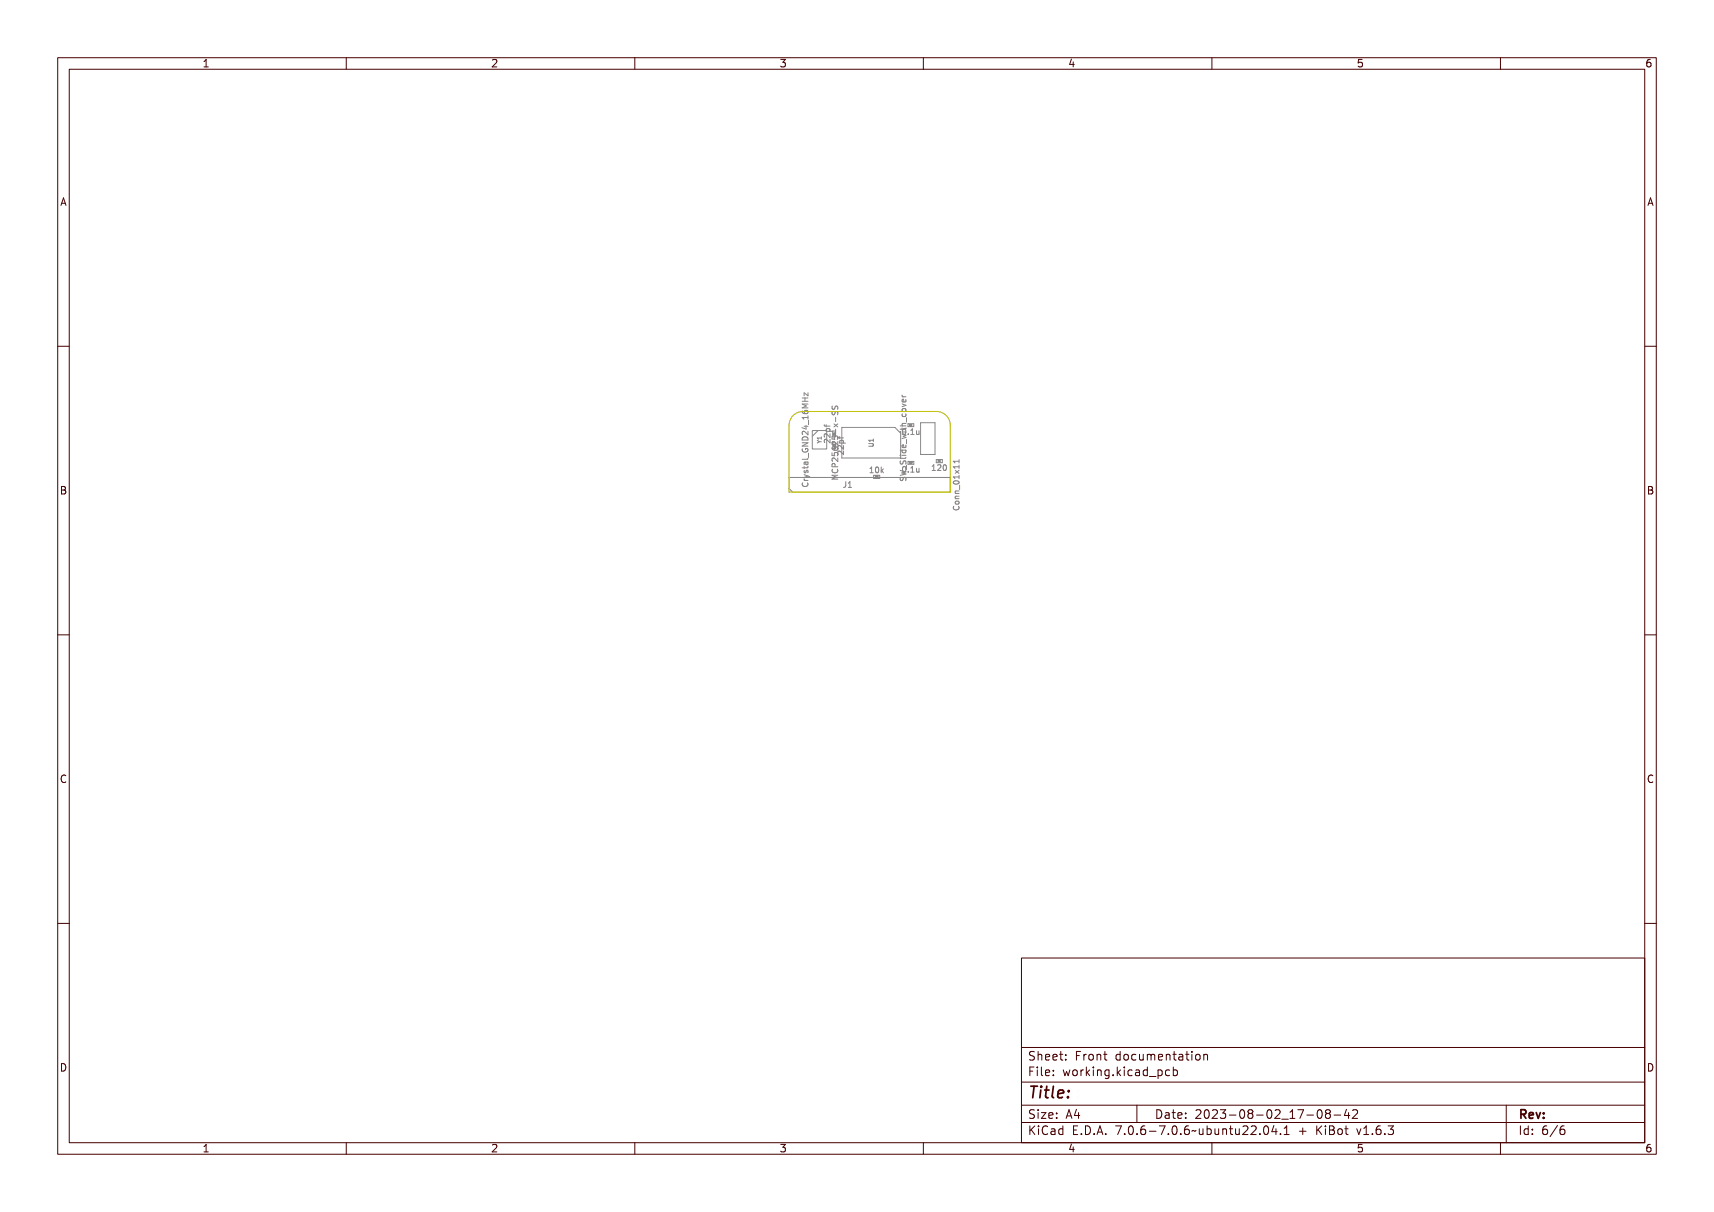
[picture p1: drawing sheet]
<svg xmlns="http://www.w3.org/2000/svg" width="297mm" height="210mm" viewBox="0 0 297 210" stroke-linecap="round" stroke-linejoin="round" font-family="sans-serif">
<defs><g id="words">
<text font-size="2.7" fill="#480000" x="178" y="190.3">Title:</text>
<g font-size="2" fill="#480000">
<text x="178" y="183.7">Sheet: Front documentation</text>
<text x="178" y="186.5">File: working.kicad_pcb</text>
<text x="178" y="193.9">Size: A4</text>
<text x="178" y="196.6">KiCad E.D.A. 7.0.6-7.0.6~ubuntu22.04.1 + KiBot v1.6.3</text>
<text x="200" y="193.9">Date: 2023-08-02_17-08-42</text>
<text x="263" y="196.6">Id: 6/6</text>
<text x="263" y="193.9">Rev:</text>
</g>
<g font-size="1.7" fill="#480000">
<text x="35" y="11.7">1</text>
<text x="85" y="11.7">2</text>
<text x="135" y="11.7">3</text>
<text x="185" y="11.7">4</text>
<text x="235" y="11.7">5</text>
<text x="285" y="11.7">6</text>
<text x="10.5" y="35.7">A</text>
<text x="285.5" y="35.7">A</text>
<text x="10.5" y="85.6">B</text>
<text x="285.5" y="85.6">B</text>
<text x="10.5" y="135.7">C</text>
<text x="285.5" y="135.7">C</text>
<text x="10.5" y="185.6">D</text>
<text x="285.5" y="185.6">D</text>
<text x="35" y="199.7">1</text>
<text x="85" y="199.7">2</text>
<text x="135" y="199.7">3</text>
<text x="185" y="199.7">4</text>
<text x="235" y="199.7">5</text>
<text x="285" y="199.7">6</text>
</g>
<g font-size="1.3" fill="#848484">
<text x="156.2" y="75.3">0.1u</text>
<text x="150.7" y="82">10k</text>
<text x="156.2" y="81.9">0.1u</text>
<text x="161.6" y="81.6">120</text>
<text x="146.1" y="84.5">J1</text>
<text x="166.2" y="88" transform="rotate(-90 166.2 88)">Conn_01x11</text>
</g>
<g font-size=".3" fill="#848484">
<text x="157.6" y="73.8">C1</text>
<text x="151.7" y="82.8">R2</text>
<text x="157.6" y="80.3">C2</text>
<text x="162.6" y="80">R1</text>
</g>
</g></defs>
<g fill="none" stroke="#848484" stroke-width=".17">
<path d="M139 71.2l.1 .3 .1 .1 .6 .1 .2-.2-.1-.3h-.5v.3l.2 .2M139 76.7h1l-1 .6h1M139 69.5h1M139 69h1M139 78.6h.9l.1-.3v.4h-.9v.2h-.1zM139.1 75.9a.54 .54 0 0 1 .6-.2 .54 .54 0 0 1 .3 .5h-1zM139.1 77.8a.45 .45 0 0 0 .4 .6 .45 .45 0 0 0 .4-.7h-.3v.2M139.1 75.9h.9v.2l-.7 .3h.7v.1h-.9v-.2l.8-.3h-.8zM139.1 73.6h.6l.1-.1v.1h.2v.1h-.2v.4h-.1l-.6-.4zM139.1 72.1h.8v-.2h.1v.5h-.1v-.2h-.7v.2h-.1zM139.1 70.2h.9v.2h-.8l.5 .1v.1l-.5 .2h.8v.1h-.9v-.1l.5-.2-.5-.2zM139.1 69.5h.9v.1h-.4v.4h.4v.1h-.9v-.1h.4v-.4h-.4z"/>
<path d="M139.1 71.1h.1a.29 .29 0 0 0 0 .4 .29 .29 0 0 0 .3 .1 .32 .32 0 0 1 .1-.5 .32 .32 0 0 1 .5 .2 .32 .32 0 0 1-.3 .4 .45 .45 0 0 1-.6 0 .45 .45 0 0 1-.1-.6zM139.1 76.7h.2l-.1 .1a.37 .37 0 0 0 .4 .4 .37 .37 0 0 0 .3-.4h-.2v.2h-.2v-.3h.5a.44 .44 0 0 1-.1 .6 .44 .44 0 0 1-.5 0l-.3-.2zM139.1 74.4a.63 .63 0 0 1 .8 .4v-.5h.1v.6l-.4-.3a.24 .24 0 0 0-.4-.1 .24 .24 0 0 0 .1 .4l-.2-.1zM139.2 73.7h.5v.3zM139.2 75.2l.1-.1a.49 .49 0 0 1 .6 .1 .49 .49 0 0 1 .1 .5h-.9zM139.3 75.3h.6v.3h-.7zM139.3 68.7l.7 .4v-.4v.6l-.6-.5v.4h-.1zM139.3 79.9h.1v.3h.5l.1-.3v.3l-.1 .1h-.5l-.1 .2v-.2h-.2v-.1h.2zM139.3 73.9h.7M139.4 79.2l.6-.1-.1 .1a.25 .25 0 0 1 .2 .4 .25 .25 0 0 1-.4 .1 .25 .25 0 0 1-.1-.3v-.2l-.2 .1 .1 .4h-.1zM139.5 69v.5M139.7 73.7v.6l-.7-.2"/>
<path d="M140 74.7v.6l-.7-.6-.3 .2 .1 .4M140 68.1v.5l-.7-.5v.5M140 72.1v.5M140 79.4l-.1 .2h-.9M140 72.3h-1l.3 .3M140 70h-1l.7 .3-.7 .4h1M140.1 72.8v.8M140.1 78.5v.8M140.3 77.4l.1 .8zM140.3 72.6l.1 .8zM140.8 74.7l.1-.1h2.3v.1v3v.1h-2.3l-.1-.1zM141.6 76.3l.4 .2"/>
<path d="M141.7 76.2l.7 .3h-.4l-.3 .2 .3-.2zM141.7 75.8h.6l.1-.1v.4l-.1-.2h-.5l-.1 .2zM141.8 74.6l-1 1M142 76.5h.3M142 76.5l-.4 .3M142.3 75.7v.4M142.3 75.9h-.7l.2 .2M142.8 73.6l.2 .2h.8M142.9 73.7l.1 .2h.1v-.2h.1v.2h.7v.2h-.7l-.1 .2v-.2l-.2-.2zM143 76.2a.63 .63 0 0 1 .8 .4v-.5h.1v.6l-.5-.3a.24 .24 0 0 0-.4-.1 .24 .24 0 0 0 .1 .4l-.2-.1zM143 75.4a.62 .62 0 0 1 .8 .3v-.4h.1v.6l-.5-.3a.24 .24 0 0 0-.4-.1 .24 .24 0 0 0 .1 .4l-.2-.1zM143.2 74.7h1"/>
<path d="M143.2 73.6v.4M143.2 74.7v-.2l.1-.2 .5 .1v.3M143.2 74.5a.35 .35 0 0 1 .5 0 .35 .35 0 0 1 .1 .4h.3v.2h-1zM143.3 74.6l.5 .1a.24 .24 0 0 1-.3 .2 .24 .24 0 0 1-.2-.3zM143.8 76.1v.6l-.7-.6-.3 .2 .1 .4M143.8 75.2v.6l-.7-.6-.3 .2 .1 .3M144.2 75.6v.5h.5l-.1-.5a.44 .44 0 0 1 .7 .3h.9M144.2 78.4v.5l.5 .1-.1-.4 .1-.2h.4l.2 .3M144.2 70.4v.3l.2 .2 .2-.1 .2-.4h.3v.5M144.2 71.3v.4l.2 .2 .2-.1 .2-.4h.3v.5M144.3 78.1h.1v.4h.2a.32 .32 0 0 1 .2-.5 .32 .32 0 0 1 .4 .2 .32 .32 0 0 1-.1 .4 .26 .26 0 0 0 0-.3 .26 .26 0 0 0-.3-.1 .26 .26 0 0 0-.1 .4h-.4zM144.3 75.7h.1v.4h.2a.32 .32 0 0 1 .2-.5 .32 .32 0 0 1 .4 .2 .32 .32 0 0 1-.1 .4 .26 .26 0 0 0 0-.4 .26 .26 0 0 0-.3 0 .26 .26 0 0 0-.1 .4h-.4z"/>
<path d="M144.3 77.3h.1a.29 .29 0 0 0 0 .3 .29 .29 0 0 0 .3 .1 .32 .32 0 0 1 .1-.5 .32 .32 0 0 1 .5 .2 .32 .32 0 0 1-.3 .4 .45 .45 0 0 1-.6 0 .45 .45 0 0 1-.1-.5zM144.3 72.4l.1 .1a.2 .2 0 0 0 0 .4 .2 .2 0 0 0 .3-.2 .3 .3 0 0 1 .5-.2 .3 .3 0 0 1-.2 .5 .23 .23 0 0 0 .2-.3 .23 .23 0 0 0-.4-.1 .33 .33 0 0 1-.4 .4 .33 .33 0 0 1-.1-.6zM144.3 71.6l.1 .1a.2 .2 0 0 0 0 .4 .21 .21 0 0 0 .3-.3 .3 .3 0 0 1 .5-.1 .3 .3 0 0 1-.2 .5 .23 .23 0 0 0 .2-.3 .23 .23 0 0 0-.4-.1 .33 .33 0 0 1-.4 .4 .33 .33 0 0 1-.1-.6zM144.3 76.7h.5v1h-.5zM144.3 78.9a.62 .62 0 0 1 .8 .4v-.5h.1v.6l-.5-.3a.24 .24 0 0 0-.3-.1 .24 .24 0 0 0 0 .4l-.2-.1zM144.3 76.5a.62 .62 0 0 1 .8 .4v-.5h.1v.6l-.5-.3a.24 .24 0 0 0-.3-.1 .24 .24 0 0 0 0 .4l-.2-.1zM144.3 79.7l.4-.1 .1 .5h.4v.1h-.9zM144.4 75.3l.1 .1M144.4 75.3h.1M144.4 79.8h.3v.3h-.3zM144.4 75l.3 .1-.1 .1zM144.4 77.3h.3"/>
<path d="M144.4 77.3h.1M144.4 75.2v.1M144.4 75.2l.1 .1 .1-.1 .1 .1h-.3zM144.4 75.1h.2zM144.4 77.3l.2 .1 .1-.1v.1h-.2zM144.4 77.1h.2l.1 .1-.1-.1-.2 .1zM144.5 75h.1M144.5 74l.3 .2 .4-.2v.1l-.3 .2 .3 .2v.2l-.4-.3-.3 .2 .3-.3zM144.5 75.4h.1M144.5 73.4l.7 .6M144.5 77.1l-.1-.1v.2M144.5 77.1h.1"/>
<path d="M144.5 77h.1M144.6 75v.1h-.2M144.6 75.4h-.1M144.6 75.4h.1M144.6 75.2v.1M144.6 77l.1 .1M144.6 77.3h.1M144.6 75.3h.1M144.6 75.3v.1M144.7 77.3h.1M144.7 77.2h-.1M144.7 77.1v.1"/>
<path d="M144.8 72.3v.8M144.8 74.4v1.3h-.5v-1h.5M144.8 74.9h.1v.4h-.1zM144.8 73.3h.1v.4h-.1zM145.2 75.6l-.1 .5M145.2 76.5v.6l-.7-.6-.3 .2 .1 .4M145.2 79.4v.6l-.7-.6-.3 .1 .1 .4M145.2 73.4l-.7 .6M145.2 75.7l.2 .3h.1v-.3h.1v.3h.6v.1h-.6l-.1 .2v-.2l-.3-.1zM145.3 77.8l-.2-.3-.4-.1-.1 .2 .1 .4M145.3 78.2a.63 .63 0 0 1 .8 .4v-.5h.1v.6l-.5-.3a.24 .24 0 0 0-.3 0 .24 .24 0 0 0 0 .3l-.2-.1zM145.3 77.4a.63 .63 0 0 1 .8 .4v-.5h.1v.6l-.5-.3a.24 .24 0 0 0-.3 0 .24 .24 0 0 0 0 .3l-.2-.1z"/>
<path d="M145.5 76.8h1M145.5 75.6v.4M145.5 76.8v-.3l.2-.2 .4 .1v.4M145.6 76.6a.35 .35 0 0 1 .4-.1 .35 .35 0 0 1 .2 .4l.3 .1v.1h-1zM145.6 76.7h.5a.24 .24 0 0 1-.3 .3 .24 .24 0 0 1-.2-.3zM145.9 74.1h9.2l1 1v4.3h-10.2zM146.2 77.2v.6l-.7-.6-.3 .1v.5l-.2 .2h-.6l-.2-.2v-.3M146.2 78.2v.6l-.6-.6h-.3l-.2 .8M150.5 76.9h.7l.1 .1-.1 .3h-.7M150.6 76.8h.5a.25 .25 0 0 1 .3 .2 .25 .25 0 0 1-.3 .3h-.5v-.1h.5a.14 .14 0 0 0 .2-.2 .14 .14 0 0 0-.2-.1h-.5zM150.6 76.3h.7l.1-.2v.5l-.1-.2h-.6v.2h-.1zM151.3 76.1v.4"/>
<path d="M151.3 76.3h-.8l.3 .2M156 78.9h.1M156 78h1M156 73.8h1M156 79.9h.8l.2-.2v.3h-.9v.2h-.1zM156 79.1h.2v.1h-.2zM156 78h1l-.1 .2a.31 .31 0 0 1-.2 .4 .31 .31 0 0 1-.3-.4h-.4zM156 75h.2v.2h-.2zM156 79.8v.4l.2 .2M156.3 79.1h.6v-.3h.1v.6h-.1v-.2h-.5l-.1 .2zM156.3 75.5l.7 .2v.1l-.4 .1 .4 .1v.1l-.7 .2v-.1l.6-.1-.4-.1v-.1l.4-.1-.6-.2zM156.3 75h.6v-.2h.1v.6h-.1v-.2h-.5l-.1 .2z"/>
<path d="M156.3 74h.1v.3h.5l.1-.3v.3l-.1 .1h-.5l-.1 .2v-.2h-.2v-.1h.2zM156.3 70l.7 .2v.2l-.7 .2v-.1l.6-.2-.6-.2zM156.3 78.9h.7M156.3 68.5l.2 .3M156.3 70l.7 .2-.7 .3M156.3 68.8h.7M156.3 68.4h.1a.24 .24 0 0 0 0 .2 .24 .24 0 0 0 .3 .1h.3v.2h-.7v-.2h.1l-.1-.1zM156.3 71.6h.2a.27 .27 0 0 0 0 .4 .27 .27 0 0 0 .3 0 .27 .27 0 0 0 .1-.4 .3 .3 0 0 1 .2 .4 .3 .3 0 0 1-.4 .2 .36 .36 0 0 1-.4-.2 .36 .36 0 0 1 0-.4zM156.4 73.3l.6-.1v.2h-.5l-.1 .1 .1 .2h.5v.1h-1v-.1h.4l-.1-.2zM156.4 70.9l.4-.1 .2 .3-.2 .2h-.3l-.2-.2zM156.4 71.7l-.1 .3 .2 .2 .4-.1v-.4M156.4 78l-.1 .3 .2 .2 .4-.1v-.4"/>
<path d="M156.4 77.3l.3-.1v.5a.28 .28 0 0 0 .2-.2 .28 .28 0 0 0 0-.3 .37 .37 0 0 1 0 .5 .37 .37 0 0 1-.5 .1 .37 .37 0 0 1 0-.5zM156.4 69.3l.3-.1v.5a.28 .28 0 0 0 .2-.2 .28 .28 0 0 0 0-.3 .37 .37 0 0 1 0 .5 .37 .37 0 0 1-.5 .1 .37 .37 0 0 1 0-.5zM156.4 74.5a.27 .27 0 0 1 .5 0l.1 .3a.39 .39 0 0 1-.4 .6 .58 .58 0 0 1-.2-.9zM156.4 77.4l.2-.1v.4l-.2-.1zM156.4 69.4l.2-.1v.4l-.2-.1zM156.5 78.2l.4 .1a.24 .24 0 0 1-.2 .2 .24 .24 0 0 1-.2-.3zM156.5 71h.4a.24 .24 0 0 1-.2 .3 .24 .24 0 0 1-.2-.3zM156.6 74.5a.4 .4 0 0 1 .2 .3 .4 .4 0 0 1-.2 .4l-.1-.4zM156.9 69.2l.1 .3-.2 .2-.4-.1v-.4h.2v.5M156.9 77.1l.1 .3-.2 .2-.4-.1v-.4h.2v.5M157 79.3l-.2 .1h-.8M157 73.4h-.6v.4"/>
<path d="M157 75.8l-.7 .2M157.1 72.4v.7M157.1 76.1v.8M157.3 76.3v.8zM157.3 72.3v.8zM157.3 73.9v-.5h1v.5M157.4 75.1h.1v.2h-.1zM158 74.4h.4v.8h.2v.1h-.6v-.1h.2v-.7h-.2zM158.8 74.6h.1v.5l.1 .2 .2-.2v-.5h.1v.7l-.1-.1a.23 .23 0 0 1-.3 .1 .23 .23 0 0 1-.1-.2zM159.5 73.2h2.5v5.5h-2.5zM136.7 82.7h28v2.6h-27.3l-.7-.7zM139.1 83.7a.44 .44 0 0 0 .4 .6 .44 .44 0 0 0 .4-.6"/>
<path d="M139.1 83.1h.2a.34 .34 0 0 0 .3 .5 .34 .34 0 0 0 .3-.5h.1a.47 .47 0 0 1-.4 .6 .47 .47 0 0 1-.5-.6zM139.3 81.5l.6 .2a.37 .37 0 0 1 .4 .4l-.3-.2-.7 .2v-.1l.6-.2-.6-.2zM139.3 83.2h.7M139.3 83l.2 .2M139.3 80.8v.4M139.3 82.2l.7 .3M139.3 80.8h.2l-.1 .3h.2a.3 .3 0 0 1 .3-.3 .3 .3 0 0 1 .1 .5l-.1-.1a.18 .18 0 0 0 .1-.2 .18 .18 0 0 0-.2-.1l-.1 .1a.23 .23 0 0 1-.2 .3 .23 .23 0 0 1-.2-.4zM139.4 82.3h.1a.24 .24 0 0 0-.1 .2 .24 .24 0 0 0 .3 .2h.3v.1h-.7v-.1h.2l-.2-.2zM139.4 81.5l-.1 .3 .2 .1h.1l.1-.4h.3v.4M139.6 80.1l.2 .4 .2-.1v-.3M140 80.8l-.1 .3h-.9M140 80.1h-.6v.4"/>
<path d="M140 82.5l-.7 .2M140 82.5l.3 .2M144.3 81.2h.9v.1h-.8l.5 .2v.1l-.5 .1h.8v.2h-.9v-.2l.4-.2-.4-.1zM144.3 81.3a.44 .44 0 0 0 .4 .6 .44 .44 0 0 0 .4-.6M144.3 80.4h.1a.34 .34 0 0 0 .3 .5 .34 .34 0 0 0 .3-.5h.2a.47 .47 0 0 1-.5 .6 .47 .47 0 0 1-.4-.6zM144.7 80.9v-.5h-.4l-.1 .5h1M145.2 82.4h-1l.7 .3-.7 .3h1M150.9 81h.3v.9h.2v.1h-.5v-.1h.2v-.8l-.2 .1zM151.4 82.4v.5h1v-.5M151.7 81.1a.27 .27 0 0 1 .4 0l.1 .4a.39 .39 0 0 1-.3 .5 .58 .58 0 0 1-.2-.9zM151.8 81.1a.4 .4 0 0 1 .3 .4 .4 .4 0 0 1-.3 .4l-.1-.4zM152.5 80.9h.1v.6l.5-.3-.3 .3 .3 .5h-.2l-.2-.4-.1 .4h-.1z"/>
<path d="M156 82.7v.4l.2 .2 .2-.1 .2-.4h.3v.5M156.1 81.9l.9 .2v.1l-.6 .1 .6 .2v.1l-.9 .1v-.1l.7-.1-.5-.1v-.1l.5-.2h-.7zM156.1 82.9h.1a.2 .2 0 0 0 0 .4 .2 .2 0 0 0 .3-.2 .3 .3 0 0 1 .5-.2 .3 .3 0 0 1-.2 .5 .23 .23 0 0 0 .2-.3 .23 .23 0 0 0-.4-.1 .33 .33 0 0 1-.4 .4 .33 .33 0 0 1-.1-.5zM156.1 80.5h.1a.2 .2 0 0 0 0 .4 .2 .2 0 0 0 .3-.2 .3 .3 0 0 1 .5-.2 .3 .3 0 0 1-.2 .5 .23 .23 0 0 0 .2-.3 .23 .23 0 0 0-.4-.1 .33 .33 0 0 1-.4 .4 .33 .33 0 0 1-.1-.5zM156.3 80.4l.4-.6 .3 .2-.1 .4M156.4 81a.27 .27 0 0 1 .5 0l.1 .4a.39 .39 0 0 1-.4 .5 .58 .58 0 0 1-.2-.9zM156.6 81a.4 .4 0 0 1 .2 .4 .4 .4 0 0 1-.2 .4l-.1-.4zM157 82.1l-1 .3M157.3 81.1v.8zM157.3 80.4v-.5h1v.5M157.4 81.7h.1v.2h-.1zM158 80.9h.4v.8h.2v.2h-.6v-.2h.2v-.7l-.2 .1z"/>
<path d="M158.8 81.1h.1v.6l.1 .1 .2-.2v-.5h.1v.8l-.1-.2a.23 .23 0 0 1-.3 .2 .23 .23 0 0 1-.1-.3zM161.7 80.6h.4v.9h.2v.1h-.6v-.1h.2v-.8l-.2 .1zM162.2 80.2v-.6h1.1v.6M162.5 80.6a.35 .35 0 0 1 .5 .1 .35 .35 0 0 1-.2 .5l-.2 .3h.4v.1h-.5l.3-.5a.24 .24 0 0 0 0-.4 .24 .24 0 0 0-.3 .1zM163.3 80.7a.27 .27 0 0 1 .5 0l.1 .4a.39 .39 0 0 1-.3 .5 .58 .58 0 0 1-.3-.9zM163.5 80.7a.4 .4 0 0 1 .2 .4 .4 .4 0 0 1-.2 .4l-.1-.4zM165.3 82.7h.8v-.2h.1v.5h-.1v-.2h-.7v.2h-.1zM165.3 81.1h.8v-.2h.1v.5h-.1v-.2h-.7v.2h-.1zM165.3 80.3h.8v-.2h.1v.5h-.1v-.2h-.7v.2h-.1zM165.3 83.5a.51 .51 0 0 1 .5-.2 .51 .51 0 0 1 .4 .4 .52 .52 0 0 1-.6 .2 .52 .52 0 0 1-.3-.4zM165.3 87.3h.1a.34 .34 0 0 0 .3 .5 .34 .34 0 0 0 .4-.5h.1a.47 .47 0 0 1-.5 .6 .47 .47 0 0 1-.4-.6zM165.4 83.5a.44 .44 0 0 1 .7 .2 .44 .44 0 0 1-.7-.2z"/>
<path d="M165.5 81.7l.3 .2 .4-.3v.2l-.3 .2 .3 .2v.1l-.4-.2-.3 .2 .3-.3zM165.6 85.8l.6-.1v.1l-.5 .1-.1 .1 .1 .1 .5 .1v.1h-.7l.1-.1-.1-.2zM165.6 85l.6-.1v.1h-.5l-.1 .2 .1 .1 .5 .1v.1h-.7l.1-.1-.1-.2zM165.7 86.7h.4a.24 .24 0 0 1-.2 .3 .24 .24 0 0 1-.2-.3zM166.5 84v.8z"/>
<circle cx="139.7" cy="71.4" r=".22"/>
<circle cx="139.8" cy="79.4" r=".16"/>
<circle cx="144.9" cy="77.5" r=".22"/>
<circle cx="156.6" cy="74.8" r=".09"/>
<circle cx="156.6" cy="71.1" r=".37"/>
<circle cx="151.9" cy="81.5" r=".09"/>
<circle cx="156.6" cy="81.4" r=".09"/>
<circle cx="163.6" cy="81.1" r=".09"/>
<circle cx="165.7" cy="83.6" r=".09"/>
<circle cx="165.8" cy="86.8" r=".37"/>
</g>
<path d="M137.6 71.8l1-.4 .5-.1h23.1a2.4 2.4 0 0 1 2.5 2.4v11.6h-28v-11.6a2.4 2.4 0 0 1 .9-1.9z" fill="none" stroke="#c2c200" stroke-width=".17"/>
<g fill="none" stroke="#480000" stroke-width=".17">
<path d="M10 10h277v190h-277zM12 12h273v186h-273zM60 10v2M110 10v2M160 10v2M210 10v2M260 10v2M10 60h2M285 60h2M10 110h2M285 110h2M10 160h2"/>
<path d="M285 160h2M177 166h108v32h-108zM60 198v2M110 198v2M160 198v2M177 181.5h108M177 187.5h108M177 191.5h108M177 194.5h108M178.1 195.2h.2v.6l.6-.6h.3l-.6 .6 .6 .8h-.2l-.5-.7-.2 .2v.5h-.2zM178.2 185h.9v.2h-.7v.4h.6v.2h-.6v.7h-.2zM178.3 182.4l.5-.1h.2v.2a.31 .31 0 0 0-.5-.1 .31 .31 0 0 0 0 .5 .5 .5 0 0 1 .6 .6 .5 .5 0 0 1-.8 .2l-.1-.2a.34 .34 0 0 0 .4 .1 .34 .34 0 0 0 .1-.5 .47 .47 0 0 1-.5-.2 .47 .47 0 0 1 .1-.5z"/>
<path d="M178.3 192.5l.5-.1h.2v.2a.31 .31 0 0 0-.5-.1 .31 .31 0 0 0 0 .5 .5 .5 0 0 1 .6 .6 .5 .5 0 0 1-.8 .2l-.1-.2a.34 .34 0 0 0 .4 .1 .34 .34 0 0 0 .1-.5 .47 .47 0 0 1-.5-.2 .47 .47 0 0 1 .1-.5zM179.4 182.2h.2v.6a.35 .35 0 0 1 .4-.1 .35 .35 0 0 1 .2 .4v.6h-.2v-.8h-.4v.8h-.2zM179.5 185.4h.4v.9h.4v.2h-.9v-.2h.3v-.8h-.2zM179.5 192.8h.4v.9h.4v.1h-.9v-.1h.3v-.8h-.2zM179.5 195.6h.4v.9h.4v.1h-.9v-.1h.3v-.8h-.2zM179.7 184.9h.2v.3h-.2zM179.7 192.3h.2v.3h-.2zM179.7 195.1h.2v.3h-.2zM180.6 184.9h.4v1.3l.4 .1v.2l-.5-.2v-1.2h-.3zM180.6 192.8h.8v.1l-.6 .8h.6v.1h-.8v-.1l.6-.8h-.6zM180.7 182.8a.49 .49 0 0 1 .6-.1 .49 .49 0 0 1 .2 .5h-.8a.42 .42 0 0 0 .3 .4 .42 .42 0 0 0 .4-.1v.2a.6 .6 0 0 1-.8-.1 .6 .6 0 0 1 .1-.8zM180.7 195.4l.5-.2h.3v.2a.43 .43 0 0 0-.6 0 .43 .43 0 0 0-.2 .5 .43 .43 0 0 0 .2 .5 .43 .43 0 0 0 .6 0v.2a.66 .66 0 0 1-.8-.1 .66 .66 0 0 1-.1-.8z"/>
<path d="M180.8 182.9l.4-.1 .1 .3h-.6zM181.8 195.6h.2a.45 .45 0 0 1 .5 0 .45 .45 0 0 1 .1 .4v.6h-.1v-.1a.38 .38 0 0 1-.5 .2 .38 .38 0 0 1-.2-.5 .38 .38 0 0 1 .4-.2h.3a.35 .35 0 0 0-.3-.4 .35 .35 0 0 0-.4 .2zM181.9 182.8a.49 .49 0 0 1 .6-.1 .49 .49 0 0 1 .2 .5h-.8a.42 .42 0 0 0 .3 .4 .42 .42 0 0 0 .5-.1v.2a.6 .6 0 0 1-.9-.1 .6 .6 0 0 1 .1-.8zM181.9 185.5a.49 .49 0 0 1 .6-.1 .49 .49 0 0 1 .2 .5h-.8a.42 .42 0 0 0 .3 .4 .42 .42 0 0 0 .5-.1v.2a.6 .6 0 0 1-.9-.1 .6 .6 0 0 1 .1-.8zM181.9 192.9a.49 .49 0 0 1 .6-.1 .49 .49 0 0 1 .2 .5h-.8a.42 .42 0 0 0 .3 .4 .42 .42 0 0 0 .5-.1v.2a.6 .6 0 0 1-.9-.1 .6 .6 0 0 1 .1-.8zM182 196.2l.5-.1a.31 .31 0 0 1-.2 .4 .31 .31 0 0 1-.4-.1zM182 182.9l.4-.1 .1 .3h-.6zM182 185.6l.4-.1 .1 .3h-.6zM182 193l.4-.1 .1 .3h-.6zM183 195.7l.4-.2 .2 .2v-.6h.2v1.5h-.2v-.1a.42 .42 0 0 1-.5 .1 .42 .42 0 0 1-.2-.5zM183.2 195.8l.1-.1a.4 .4 0 0 1 .3 .4 .4 .4 0 0 1-.3 .4l-.2-.2zM183.2 182.3h.2v.4h.4v.1h-.4l.1 .8h.3v.1h-.2a.3 .3 0 0 1-.4-.3v-.6h-.3v-.1h.3z"/>
<path d="M183.3 185.4h.2v.3h-.2zM183.3 186.2h.2v.3h-.2zM183.3 192.8h.2v.3h-.2zM183.3 193.6h.2v.2h-.2zM184.5 182.7h.2v.3h-.2zM184.5 183.5h.2v.2h-.2zM185.2 185.4h.2l.2 .8 .1-.5h.2l.2 .5 .1-.8h.2l-.2 1.1h-.2l-.2-.7-.2 .7h-.1zM185.4 195.2h.9v.2h-.7v.4h.6v.2h-.6v.5h.7v.1h-.9zM185.7 192.4h.2l.5 1.4h-.2l-.1-.3h-.5l-.1 .3h-.2zM185.8 192.6l.2 .7h-.4zM186.6 182.3h.9v.2h-.7v.4h.6v.2h-.6v.6h-.2zM186.7 185.5a.52 .52 0 0 1 .8 .4 .52 .52 0 0 1-.8 .4l-.1-.4z"/>
<path d="M186.8 185.6l.1-.1a.39 .39 0 0 1 .4 .4 .39 .39 0 0 1-.4 .4l-.1-.2zM186.9 196.4h.2v.2h-.2zM187.1 192.4h.2v.9h.2v.2h-.2v.3h-.2v-.3h-.6v-.2zM187.1 192.6v.7h-.4zM187.8 195.2a.76 .76 0 0 1 .9 .7 .76 .76 0 0 1-.9 .7zM188 195.4a.57 .57 0 0 1 .5 .5 .57 .57 0 0 1-.5 .6zM188 182.7h.2v.2a.3 .3 0 0 1 .3-.3 .3 .3 0 0 1 .3 .3 .37 .37 0 0 0-.5-.1 .37 .37 0 0 0-.1 .4v.5h-.2zM188 185.4h.2v.2a.3 .3 0 0 1 .3-.3 .3 .3 0 0 1 .3 .3 .37 .37 0 0 0-.5-.1 .37 .37 0 0 0-.1 .4v.6h-.2zM189.1 184.9h.1v.9l.5-.4h.2l-.4 .4 .5 .7h-.2l-.4-.6-.2 .1v.5h-.1zM189.1 182.8a.52 .52 0 0 1 .8 .4 .52 .52 0 0 1-.8 .4l-.1-.4zM189.2 182.9l.1-.1a.39 .39 0 0 1 .4 .4 .39 .39 0 0 1-.4 .4l-.1-.2zM189.3 196.4h.3v.2h-.3z"/>
<path d="M190.2 182.7h.2v.1a.35 .35 0 0 1 .4-.1 .35 .35 0 0 1 .3 .4v.6h-.2l-.1-.8h-.3l-.1 .8h-.2zM190.3 185.4h.4v.9h.4v.2h-.9v-.2h.4v-.8h-.3zM190.5 195.2h.3l.4 1.4h-.2l-.1-.3h-.5l-.1 .3h-.2zM190.6 184.9h.1v.3h-.1zM190.6 195.4l.2 .7h-.4zM191.4 185.4h.2v.1a.35 .35 0 0 1 .4-.1 .35 .35 0 0 1 .3 .4v.7h-.2l-.1-.9h-.3l-.1 .9h-.2zM191.7 182.3h.1v.4h.4v.1h-.4l.1 .8h.3v.1h-.2a.3 .3 0 0 1-.3-.3v-.6h-.3v-.1h.3zM191.7 196.4h.3v.2h-.3zM192.7 185.5l.3-.2 .3 .2v-.1h.2v1a.53 .53 0 0 1-.8 .4v-.2a.36 .36 0 0 0 .4 .1 .36 .36 0 0 0 .2-.4l-.1 .1a.53 .53 0 0 1-.7-.3 .53 .53 0 0 1 .2-.6zM192.8 185.6l.1-.1a.39 .39 0 0 1 .4 .4 .39 .39 0 0 1-.4 .4l-.1-.2zM193.8 195.2h.9l-.5 1.4h-.2l.5-1.2h-.7zM193.9 182.8l.3-.2 .3 .2v-.6h.2v1.5h-.2v-.1a.42 .42 0 0 1-.6 .1 .42 .42 0 0 1-.1-.5z"/>
<path d="M194.1 182.8a.4 .4 0 0 1 .4 .4 .4 .4 0 0 1-.4 .4l-.2-.4zM194.1 186.2h.3v.3h-.3zM195.1 184.9h.2v.9l.4-.4h.3l-.5 .4 .5 .7h-.2l-.4-.6-.1 .1v.5h-.2zM195.1 182.8a.52 .52 0 0 1 .8 .4 .52 .52 0 0 1-.8 .4l-.1-.4zM195.2 182.9l.1-.1a.39 .39 0 0 1 .4 .4 .39 .39 0 0 1-.4 .4l-.1-.2zM195.3 196.4h.3v.2h-.3zM196.3 185.4h.5v.9h.3v.2h-.9v-.2h.4v-.8h-.3zM196.3 195.4a.5 .5 0 0 1 .7-.1 .5 .5 0 0 1 .1 .6 .52 .52 0 0 1-.4 .8 .52 .52 0 0 1-.5-.8zM196.4 182.8a.39 .39 0 0 1 .4-.2 .39 .39 0 0 1 .3 .3 .4 .4 0 0 0-.6 0 .4 .4 0 0 0 0 .6 .4 .4 0 0 0 .6 0 .41 .41 0 0 1-.4 .3 .41 .41 0 0 1-.4-.3v-.5zM196.5 195.4a.57 .57 0 0 1 .4 .9l-.3 .2a.86 .86 0 0 1-.1-1.1zM196.6 184.9h.2v.3h-.2zM197 191.5v3"/>
<path d="M197.4 182.7h.2v.8l.2 .1 .3-.2v-.7h.2v1h-.2v-.1a.35 .35 0 0 1-.4 .2 .35 .35 0 0 1-.3-.5zM197.6 185.5a.39 .39 0 0 1 .4-.2 .39 .39 0 0 1 .3 .3 .4 .4 0 0 0-.6 0 .4 .4 0 0 0 0 .6 .4 .4 0 0 0 .6 0 .41 .41 0 0 1-.4 .3 .41 .41 0 0 1-.4-.3v-.5zM197.7 196.4h.3v.2h-.3zM198.6 182.7h.1l.2-.1a.22 .22 0 0 0 .2 .2 .22 .22 0 0 0 .2-.2l.2 .3 .1 .8h-.2v-.8l-.1-.1-.2 .1v.8h-.1v-.8l-.2-.1-.1 .1v.8h-.1zM198.7 185.4h.1a.45 .45 0 0 1 .5 0 .45 .45 0 0 1 .2 .4v.7h-.2v-.2a.38 .38 0 0 1-.5 .2 .38 .38 0 0 1-.2-.5 .38 .38 0 0 1 .5-.2h.2a.35 .35 0 0 0-.3-.4 .35 .35 0 0 0-.3 .2zM198.7 195.4l.5-.2h.2v.2a.43 .43 0 0 0-.5 0 .43 .43 0 0 0-.1 .5 .48 .48 0 0 1 .7 0 .48 .48 0 0 1-.1 .7 .48 .48 0 0 1-.7-.1l-.1-.6zM198.8 186l.5-.1a.31 .31 0 0 1-.1 .4 .31 .31 0 0 1-.4-.1zM198.9 195.9a.29 .29 0 0 1 .4 .1 .29 .29 0 0 1-.1 .4 .29 .29 0 0 1-.4-.1zM199.9 185.5l.3-.2 .3 .2v-.6h.2v1.6h-.2v-.2a.42 .42 0 0 1-.5 .1 .42 .42 0 0 1-.2-.5zM199.9 182.8a.49 .49 0 0 1 .6-.1 .49 .49 0 0 1 .2 .5h-.7a.42 .42 0 0 0 .2 .4 .42 .42 0 0 0 .5-.1v.2a.6 .6 0 0 1-.8-.1 .6 .6 0 0 1 0-.8zM200 196h.5v.2h-.5zM200 185.6l.1-.1a.39 .39 0 0 1 .4 .4 .39 .39 0 0 1-.4 .4l-.1-.2z"/>
<path d="M200.1 182.9l.3-.1 .2 .3h-.6zM200.1 192.4a.76 .76 0 0 1 1 .7 .76 .76 0 0 1-1 .7zM200.3 192.6a.57 .57 0 0 1 .6 .5 .57 .57 0 0 1-.6 .6zM200.9 186.8l1.2 .1zM201 195.2h.9l-.5 1.4h-.2l.5-1.2h-.7zM201.1 182.7h.1v.1a.35 .35 0 0 1 .5-.1 .35 .35 0 0 1 .2 .4v.6h-.2v-.8h-.4l-.1 .8h-.1zM201.4 192.8h.2a.45 .45 0 0 1 .5 0 .45 .45 0 0 1 .1 .4v.6h-.1v-.1a.38 .38 0 0 1-.5 .2 .38 .38 0 0 1-.2-.5 .38 .38 0 0 1 .4-.2h.3a.35 .35 0 0 0-.3-.4 .35 .35 0 0 0-.4 .2zM201.6 193.4l.5-.1a.31 .31 0 0 1-.2 .4 .31 .31 0 0 1-.4-.1zM202.2 185.4h.2v.1a.46 .46 0 0 1 .6 0 .46 .46 0 0 1 .1 .6 .39 .39 0 0 1-.2 .4 .39 .39 0 0 1-.5-.2v.6h-.2zM202.5 182.3h.2v.4h.4v.1h-.4v.8h.4v.1h-.2a.3 .3 0 0 1-.4-.3v-.6h-.3v-.1h.3zM202.5 185.6l.1-.1a.4 .4 0 0 1 .4 .4 .4 .4 0 0 1-.4 .4l-.2-.2zM202.5 196.4h.3v.2h-.3z"/>
<path d="M202.8 192.4h.2v.4h.4v.1h-.4l.1 .8h.3v.1h-.2a.3 .3 0 0 1-.4-.3v-.6h-.3v-.1h.3zM203.5 182.7h.2a.45 .45 0 0 1 .4 0 .45 .45 0 0 1 .2 .4v.6h-.2v-.1a.38 .38 0 0 1-.5 .2 .38 .38 0 0 1-.2-.5 .38 .38 0 0 1 .5-.2h.2a.35 .35 0 0 0-.2-.4 .35 .35 0 0 0-.4 .2zM203.5 195.4a.5 .5 0 0 1 .7-.1 .5 .5 0 0 1 .1 .6 .52 .52 0 0 1-.4 .8 .52 .52 0 0 1-.5-.8zM203.6 185.5a.39 .39 0 0 1 .4-.2 .39 .39 0 0 1 .3 .3 .4 .4 0 0 0-.5 0 .4 .4 0 0 0 0 .6 .4 .4 0 0 0 .5 0 .41 .41 0 0 1-.4 .3 .41 .41 0 0 1-.4-.3v-.5zM203.7 183.3l.4-.1a.31 .31 0 0 1-.1 .4 .31 .31 0 0 1-.4-.1zM203.7 195.4a.57 .57 0 0 1 .4 .9l-.2 .2a.86 .86 0 0 1-.2-1.1zM203.9 192.9a.49 .49 0 0 1 .6-.1 .49 .49 0 0 1 .2 .5h-.8a.42 .42 0 0 0 .3 .4 .42 .42 0 0 0 .5-.1v.2a.6 .6 0 0 1-.9-.1 .6 .6 0 0 1 .1-.8zM204 193l.4-.1 .1 .3h-.6zM204.7 184.9h.1v.6a.45 .45 0 0 1 .7 0 .45 .45 0 0 1 0 .6 .39 .39 0 0 1-.2 .4 .39 .39 0 0 1-.5-.2v.2h-.1zM204.9 182.3h.2v.4h.4v.1h-.4v.8h.4v.1h-.2a.3 .3 0 0 1-.4-.3v-.6h-.3v-.1h.3zM204.9 185.6l.1-.1a.39 .39 0 0 1 .4 .4 .39 .39 0 0 1-.4 .4l-.1-.2zM204.9 196.4h.3v.2h-.3z"/>
<path d="M205.3 192.8h.2v.3h-.2zM205.3 193.6h.2v.2h-.2zM205.9 182.7h.5v.9h.3v.1h-.9v-.1h.4v-.8h-.3zM205.9 195.4l.5-.2h.2v.2a.43 .43 0 0 0-.5 0 .43 .43 0 0 0-.1 .5 .48 .48 0 0 1 .7 0 .48 .48 0 0 1-.1 .7 .48 .48 0 0 1-.7-.1l-.1-.6zM206.1 195.9a.29 .29 0 0 1 .4 .1 .29 .29 0 0 1-.1 .4 .29 .29 0 0 1-.4-.1zM206.2 182.2h.2v.3h-.2zM207 196l.3-.1 .5 .1 .2-.1a.38 .38 0 0 1-.7 .2l-.3 .1zM207.1 182.8a.52 .52 0 0 1 .8 .4 .52 .52 0 0 1-.8 .4l-.1-.4zM207.3 182.9l.1-.1a.39 .39 0 0 1 .4 .4 .39 .39 0 0 1-.4 .4l-.2-.2zM207.4 192.5a.53 .53 0 0 1 .8 .1 .53 .53 0 0 1-.3 .7l-.3 .4h.7v.1h-.9v-.1l.3-.4a.49 .49 0 0 0 .2-.7l-.5 .1zM208.3 182.7h.1v.1a.35 .35 0 0 1 .5-.1 .35 .35 0 0 1 .2 .4v.6h-.2v-.8h-.4l-.1 .8h-.1zM208.3 195.6h.1l.1 .8 .2 .1 .2-.2v-.7h.2v1h-.2v-.1a.35 .35 0 0 1-.4 .2 .35 .35 0 0 1-.2-.5z"/>
<path d="M208.7 192.6a.5 .5 0 0 1 .6-.1 .5 .5 0 0 1 .2 .6 .52 .52 0 0 1-.5 .8 .52 .52 0 0 1-.4-.8zM208.9 192.6a.57 .57 0 0 1 .4 .9l-.3 .2a.86 .86 0 0 1-.1-1.1zM209.5 195.1h.2v.6a.45 .45 0 0 1 .6-.1 .45 .45 0 0 1 .1 .7 .39 .39 0 0 1-.3 .4 .39 .39 0 0 1-.4-.2v.1h-.2zM209.7 195.8l.1-.1a.4 .4 0 0 1 .4 .4 .4 .4 0 0 1-.4 .4l-.1-.2zM209.8 192.5a.53 .53 0 0 1 .8 .1 .53 .53 0 0 1-.3 .7l-.3 .4h.7v.1h-.9v-.1l.3-.4a.49 .49 0 0 0 .2-.7l-.5 .1zM210 198v2M210.7 195.6h.2v.8l.2 .1 .2-.2v-.7h.2v1h-.2v-.1a.35 .35 0 0 1-.4 .2 .35 .35 0 0 1-.2-.5zM211 192.4a.46 .46 0 0 1 .6 0 .46 .46 0 0 1 .1 .6l-.1 .1a.45 .45 0 0 1 .2 .6 .45 .45 0 0 1-.6 .2l-.2-.1v-.2a.35 .35 0 0 0 .5 .1 .35 .35 0 0 0 0-.5h-.3v-.2a.28 .28 0 0 0 .4-.1 .28 .28 0 0 0 0-.3 .28 .28 0 0 0-.4 0h-.2zM211.9 195.6h.2v.1a.35 .35 0 0 1 .4-.1 .35 .35 0 0 1 .2 .4v.6h-.2v-.8h-.4v.8h-.2zM212.4 193.2h.5v.2h-.5zM213.3 195.2h.2v.4h.4v.1h-.4v.8h.4v.1h-.2a.3 .3 0 0 1-.4-.3v-.6h-.3v-.1h.3zM213.5 192.6a.5 .5 0 0 1 .6-.1 .5 .5 0 0 1 .2 .6 .52 .52 0 0 1-.5 .8 .52 .52 0 0 1-.4-.8z"/>
<path d="M213.7 192.6a.57 .57 0 0 1 .4 .9l-.3 .2a.86 .86 0 0 1-.1-1.1zM214.3 195.6h.2v.8l.2 .1 .2-.2v-.7h.2v1h-.2v-.1a.35 .35 0 0 1-.4 .2 .35 .35 0 0 1-.2-.5zM214.7 192.5a.41 .41 0 0 1 .7-.1 .41 .41 0 0 1-.2 .7 .42 .42 0 0 1 .2 .6 .42 .42 0 0 1-.7 0 .42 .42 0 0 1 .2-.6l-.3-.2zM215.5 195.3a.53 .53 0 0 1 .8 .1 .53 .53 0 0 1-.3 .7l-.3 .4h.6v.1h-.9v-.1l.4-.4a.49 .49 0 0 0 .2-.8l-.5 .2zM216 193.2h.5v.2h-.5zM216.7 195.3a.53 .53 0 0 1 .8 .1 .53 .53 0 0 1-.3 .7l-.3 .4h.6v.1h-.9v-.1l.4-.4a.49 .49 0 0 0 .2-.8l-.5 .2zM217.1 192.6a.5 .5 0 0 1 .7-.1 .5 .5 0 0 1 .1 .6 .52 .52 0 0 1-.5 .8 .52 .52 0 0 1-.4-.8zM217.3 192.6a.57 .57 0 0 1 .4 .9l-.3 .2a.86 .86 0 0 1-.1-1.1zM218.2 196.4h.2v.2h-.2zM218.2 192.5a.53 .53 0 0 1 .8 .1 .53 .53 0 0 1-.3 .7l-.3 .4h.7v.1h-.9v-.1l.3-.4a.49 .49 0 0 0 .2-.7l-.5 .1zM219.2 195.4a.5 .5 0 0 1 .6-.1 .5 .5 0 0 1 .2 .6 .52 .52 0 0 1-.5 .8 .52 .52 0 0 1-.5-.8zM219.2 194.2l1.3 .1z"/>
<path d="M219.4 195.4a.57 .57 0 0 1 .3 .9l-.2 .2a.86 .86 0 0 1-.1-1.1zM220.7 192.5l.5-.1v1.3h.3v.1h-.8v-.1h.3v-1.1h-.3zM220.8 195.2h.2v.9h.2v.2h-.2v.3h-.2v-.3h-.6v-.2zM220.8 195.4v.7h-.4zM221.8 196.4h.2v.2h-.2zM221.8 192.4h.9l-.5 1.4h-.2l.5-1.2h-.7zM222.8 195.3l.5-.1v1.3h.3v.1h-.8v-.1h.3v-1.1h-.3zM223.2 193.2h.5v.2h-.5zM224.3 192.6a.5 .5 0 0 1 .7-.1 .5 .5 0 0 1 .1 .6 .52 .52 0 0 1-.4 .8 .52 .52 0 0 1-.5-.8zM224.5 192.6a.57 .57 0 0 1 .4 .9l-.2 .2a.86 .86 0 0 1-.2-1.1zM225.4 195.5h.2v.4h.4v.2h-.4v.4h-.2v-.4h-.4v-.2h.4zM225.5 192.5a.41 .41 0 0 1 .7-.1 .41 .41 0 0 1-.2 .7 .42 .42 0 0 1 .2 .6 .42 .42 0 0 1-.7 0 .42 .42 0 0 1 .2-.6l-.3-.2z"/>
<path d="M226.8 193.2h.5v.2h-.5zM227.5 195.2h.2v.6l.6-.6h.2l-.6 .6 .6 .8h-.2l-.5-.7-.1 .2v.5h-.2zM228.4 192.4h.2v.9h.2v.2h-.2v.3h-.2v-.3h-.6v-.2zM228.4 192.6v.7h-.5zM228.8 195.6h.4v.9h.4v.1h-.9v-.1h.4v-.8h-.3zM229 192.5a.53 .53 0 0 1 .8 .1 .53 .53 0 0 1-.2 .7l-.4 .4h.7v.1h-.9v-.1l.3-.4a.49 .49 0 0 0 .2-.7l-.5 .1zM229.1 195.1h.1v.3h-.1zM229.9 195.2h.4a.35 .35 0 0 1 .5 .2 .35 .35 0 0 1-.3 .5 .41 .41 0 0 1 .3 .5 .41 .41 0 0 1-.5 .2h-.4zM230.1 196h.2a.27 .27 0 0 1 .3 .2 .27 .27 0 0 1-.3 .3h-.2zM230.1 195.4h.2a.23 .23 0 0 1 .3 .2 .23 .23 0 0 1-.3 .2h-.2zM231.2 193.2h1.1M231.2 195.7a.52 .52 0 0 1 .8 .4 .52 .52 0 0 1-.8 .4l-.1-.4z"/>
<path d="M231.3 195.8l.1-.1a.39 .39 0 0 1 .4 .4 .39 .39 0 0 1-.4 .4l-.1-.2zM232.6 195.2h.1v.4h.4v.1h-.4l.1 .8h.3v.1h-.2a.3 .3 0 0 1-.3-.3v-.6h-.3v-.1h.3zM233.3 192.2l-.3 1.1h.9M233.7 192.8v1M234.4 192.4l.2-.1h.4l.2 .1v.3v.2l-.9 .9h.9M234.6 195.6h.2l.3 .9 .4-.9h.2l-.4 1h-.3zM236 195.3l.5-.1v1.3h.3v.1h-.8v-.1h.3v-1.1h-.3zM237.4 196.4h.3v.2h-.3zM238.4 195.4l.5-.2h.2v.2a.43 .43 0 0 0-.5 0 .43 .43 0 0 0-.1 .5 .48 .48 0 0 1 .7 0 .48 .48 0 0 1-.1 .7 .48 .48 0 0 1-.7-.1l-.1-.6zM238.6 195.9a.29 .29 0 0 1 .4 .1 .29 .29 0 0 1-.1 .4 .29 .29 0 0 1-.4-.1zM239.8 196.4h.3v.2h-.3zM240.7 195.2a.46 .46 0 0 1 .6 0 .46 .46 0 0 1 .1 .6l-.1 .1a.45 .45 0 0 1 .2 .6 .45 .45 0 0 1-.6 .2l-.2-.1v-.2a.35 .35 0 0 0 .5 .1 .35 .35 0 0 0 0-.5l-.3-.1v-.1a.28 .28 0 0 0 .4-.1 .28 .28 0 0 0 0-.3 .28 .28 0 0 0-.4 0h-.2z"/>
<path d="M260 198v2M261 191.5v6.5M263.2 195.2h.8v.2h-.3v1.1h.3v.1h-.8v-.1h.3v-1.1h-.3zM264.4 195.7l.3-.2 .3 .2v-.6h.2v1.5h-.2v-.1a.42 .42 0 0 1-.5 .1 .42 .42 0 0 1-.2-.5zM264.6 195.8l.1-.1a.4 .4 0 0 1 .3 .4 .4 .4 0 0 1-.3 .4l-.2-.2zM265.9 195.6h.2v.3h-.2zM265.9 196.4h.2v.2h-.2zM268.1 195.4l.5-.2h.2v.2a.43 .43 0 0 0-.5 0 .43 .43 0 0 0-.2 .5 .48 .48 0 0 1 .7 0 .48 .48 0 0 1-.1 .7 .48 .48 0 0 1-.6-.1l-.2-.6zM268.2 195.9a.29 .29 0 0 1 .4 .1 .29 .29 0 0 1 0 .4 .29 .29 0 0 1-.4-.1zM269.9 195.2h.2l-.8 1.6h-.2zM270.5 195.4l.5-.2h.2v.2a.43 .43 0 0 0-.5 0 .43 .43 0 0 0-.2 .5 .48 .48 0 0 1 .7 0 .48 .48 0 0 1 0 .7 .48 .48 0 0 1-.7-.1l-.1-.6zM270.6 195.9a.29 .29 0 0 1 .4 .1 .29 .29 0 0 1 0 .4 .29 .29 0 0 1-.4-.1z"/>
<circle cx="196.7" cy="195.9" r=".13"/>
<circle cx="203.9" cy="195.9" r=".13"/>
<circle cx="209" cy="193.1" r=".13"/>
<circle cx="213.8" cy="193.1" r=".13"/>
<circle cx="215" cy="193.4" r=".29"/>
<circle cx="215" cy="192.8" r=".25"/>
<circle cx="217.4" cy="193.1" r=".13"/>
<circle cx="219.5" cy="195.9" r=".13"/>
<circle cx="224.7" cy="193.1" r=".13"/>
<circle cx="225.9" cy="193.4" r=".29"/>
<circle cx="225.9" cy="192.8" r=".25"/>
</g>
<g fill="none" stroke="#480000" stroke-width=".3">
<path d="M178.1 188.4h1.4v.2h-.6v1.7h-.2v-1.7h-.6zM179.9 188.8h.7v1.3h.4v.2h-1.2v-.2h.5v-1.1h-.4zM180.3 188.3h.3v.3h-.3zM181.8 188.4h.2v.4h.6v.2h-.6v1l.2 .1h.4v.2a.55 .55 0 0 1-.8-.5v-.8h-.4v-.2h.4zM183 188.3h.6l.1 1.6 .1 .2h.4v.2a.54 .54 0 0 1-.8-.5v-1.4h-.4zM184.8 189a.65 .65 0 0 1 .8-.1 .65 .65 0 0 1 .3 .7h-1.1a.56 .56 0 0 0 .4 .5 .56 .56 0 0 0 .6-.1v.2a.81 .81 0 0 1-1.1-.1 .81 .81 0 0 1 .1-1.1zM185 189.1l.3-.1a.37 .37 0 0 1 .3 .4h-.8zM186.7 188.9h.3v.4h-.3zM186.7 189.9h.3v.4h-.3zM263.1 192.4a.73 .73 0 0 1 .9 .2v.3l-.3 .3 .5 .6h-.2l-.3-.4-.2-.2h-.2v.6h-.2zM263.3 192.6h.2a.26 .26 0 0 1 .3 .2 .26 .26 0 0 1-.2 .3h-.3zM264.5 192.9a.49 .49 0 0 1 .6-.1 .49 .49 0 0 1 .2 .5h-.8a.42 .42 0 0 0 .3 .4 .42 .42 0 0 0 .4-.1v.2a.6 .6 0 0 1-.8-.1 .6 .6 0 0 1 .1-.8z"/>
<path d="M264.6 193l.3-.1 .2 .3h-.6zM265.5 192.8h.2l.3 .9 .3-.9h.2l-.4 1h-.2zM267.1 192.8h.2v.3h-.2zM267.1 193.6h.2v.2h-.2z"/>
</g>
<use href="#words"/>
</svg>
